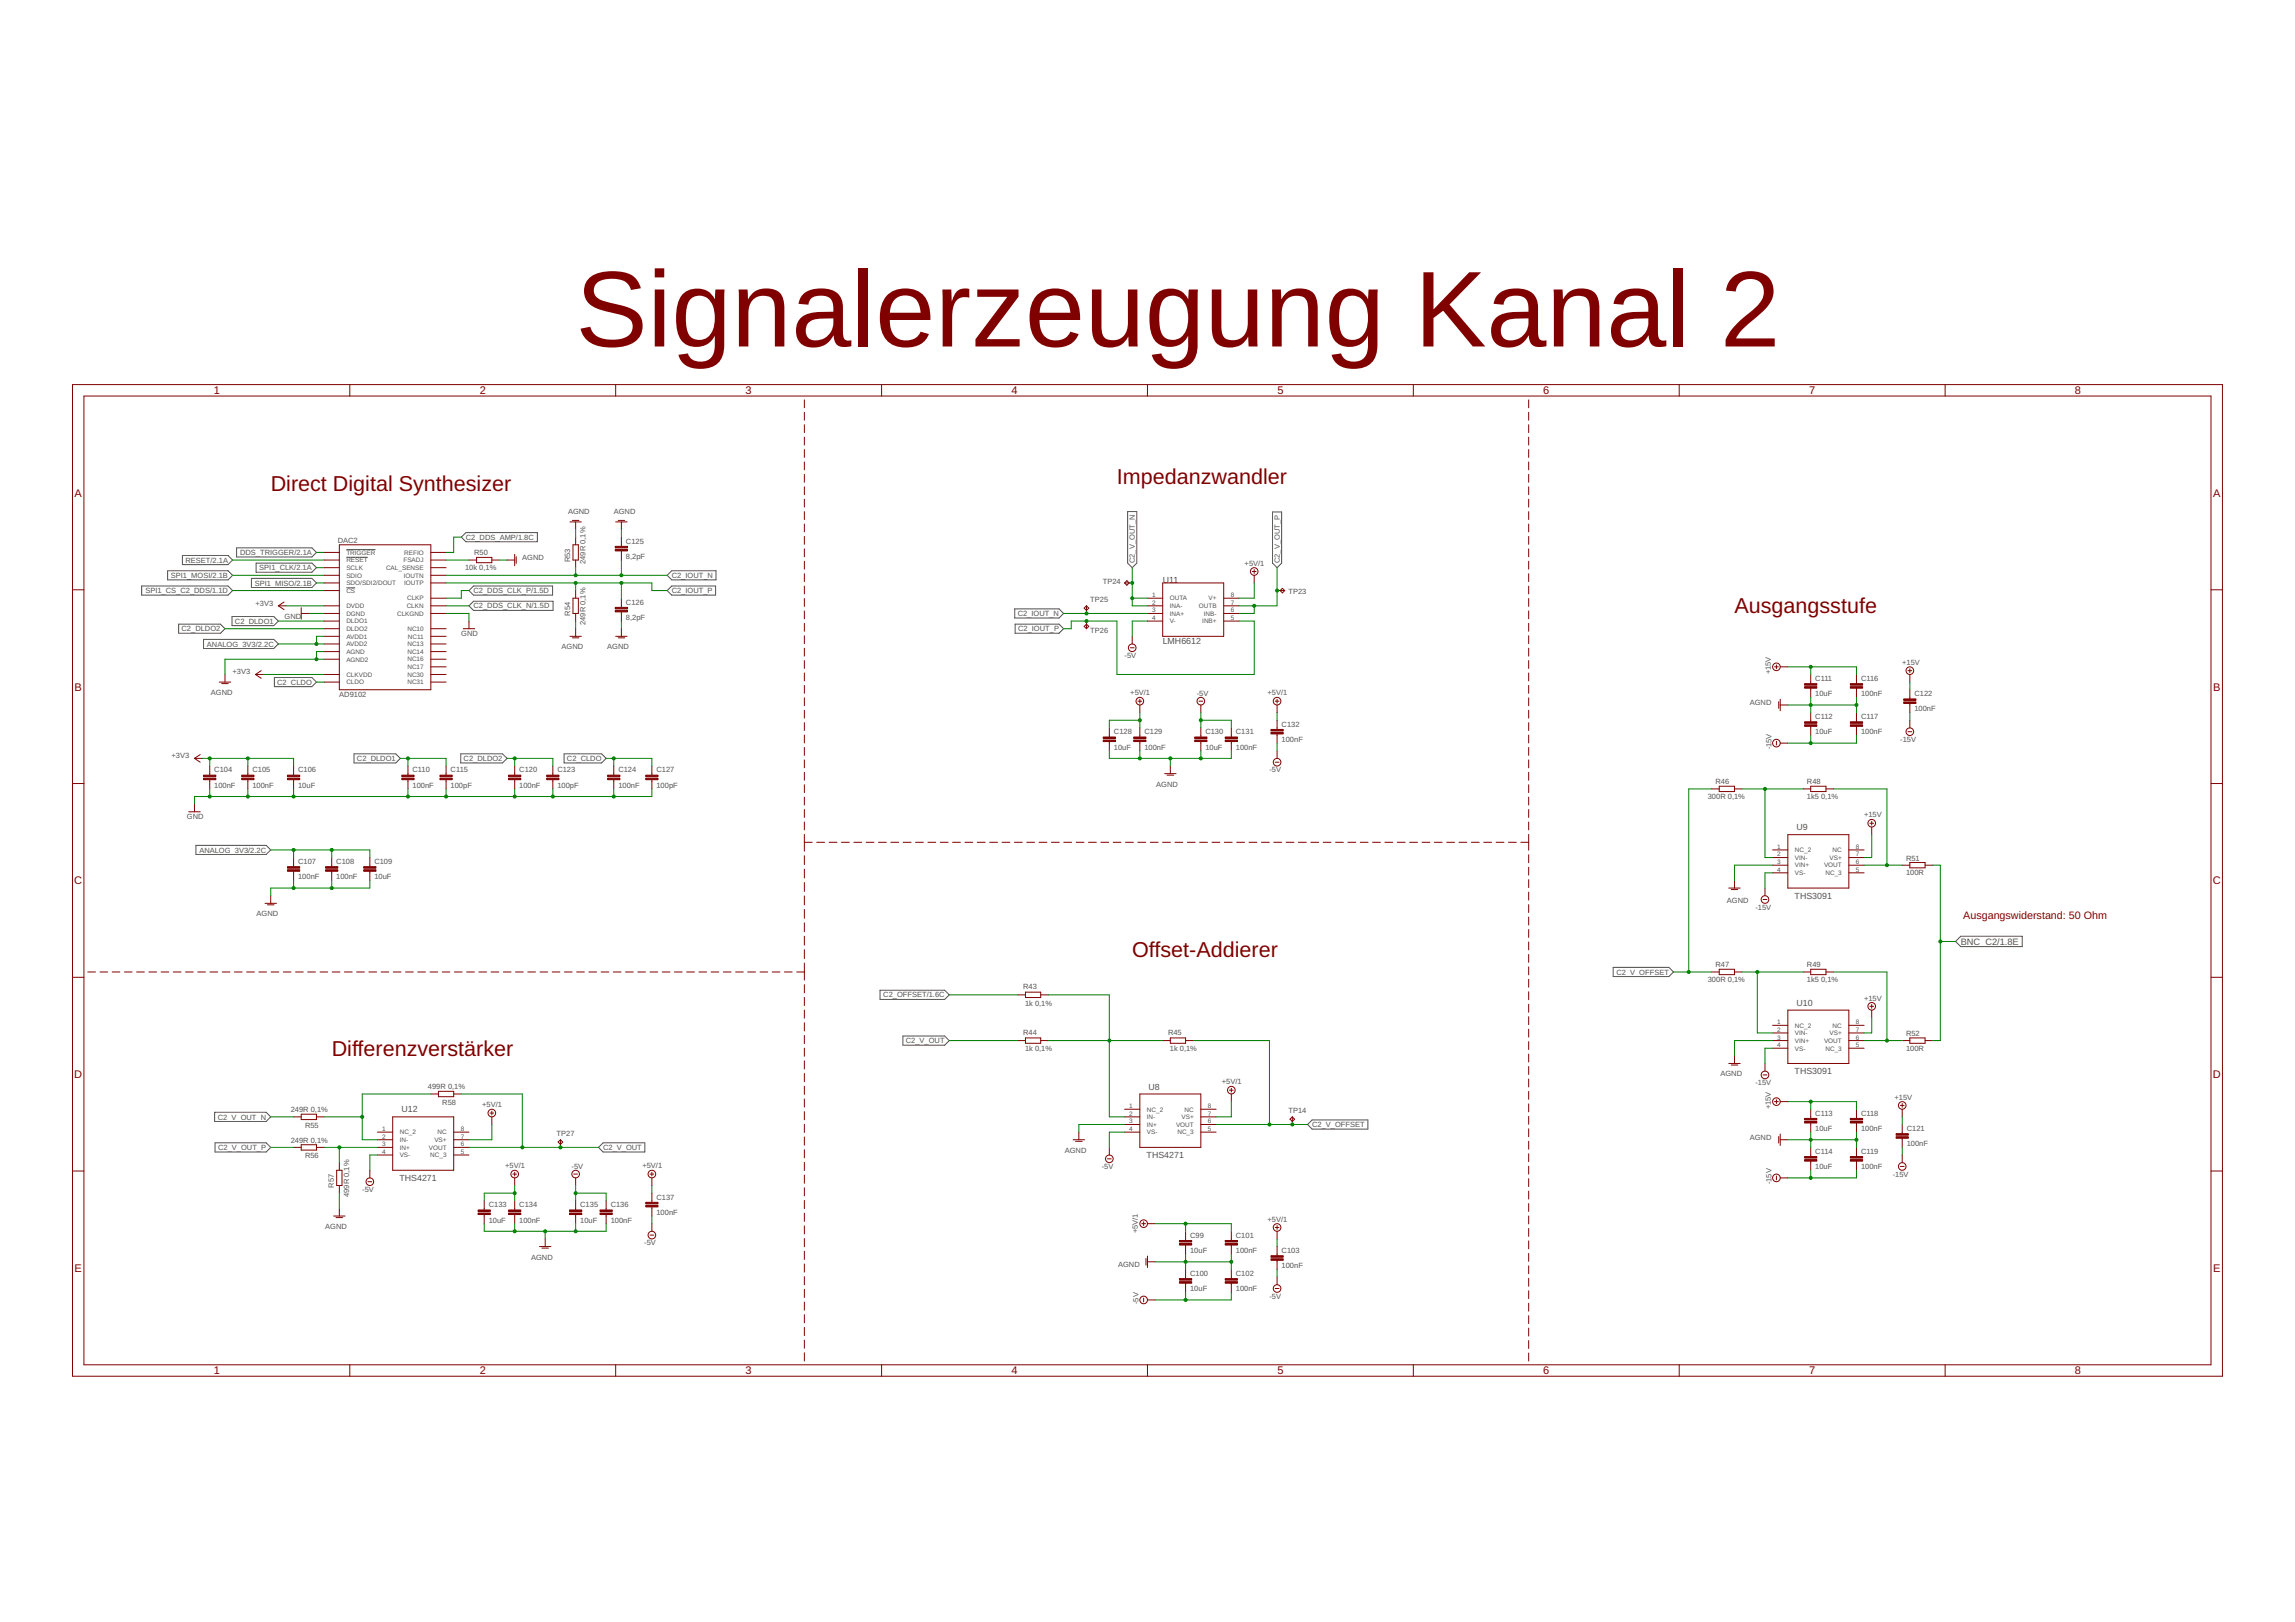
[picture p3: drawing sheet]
<svg xmlns="http://www.w3.org/2000/svg" width="841mm" height="594mm" viewBox="0 0 841 594" stroke-linecap="round" stroke-linejoin="round" font-family="sans-serif">
<defs><g id="words">
<text font-size="39.5" fill="#800000" x="211" y="126.9">Signalerzeugung Kanal 2</text>
<g font-size="7.9" fill="#800000">
<text x="99.2" y="180">Direct Digital Synthesizer</text>
<text x="409.3" y="177.2">Impedanzwandler</text>
<text x="635.6" y="224.7">Ausgangsstufe</text>
<text x="414.9" y="350.4">Offset-Addierer</text>
<text x="121.6" y="386.7">Differenzverstärker</text>
</g>
<g font-size="4" fill="#800000">
<text x="78.4" y="144.4">1</text>
<text x="175.8" y="144.4">2</text>
<text x="273.2" y="144.4">3</text>
<text x="370.7" y="144.4">4</text>
<text x="468.1" y="144.4">5</text>
<text x="565.5" y="144.4">6</text>
<text x="663" y="144.4">7</text>
<text x="760.4" y="144.4">8</text>
<text x="27.3" y="182">A</text>
<text x="811" y="182">A</text>
<text x="27.3" y="252.9">B</text>
<text x="811" y="252.9">B</text>
<text x="27.2" y="323.9">C</text>
<text x="810.9" y="323.9">C</text>
<text x="27.2" y="394.9">D</text>
<text x="810.9" y="394.9">D</text>
<text x="27.3" y="465.8">E</text>
<text x="811" y="465.8">E</text>
<text x="78.4" y="503.4">1</text>
<text x="175.8" y="503.4">2</text>
<text x="273.2" y="503.4">3</text>
<text x="370.7" y="503.4">4</text>
<text x="468.1" y="503.4">5</text>
<text x="565.5" y="503.4">6</text>
<text x="663" y="503.4">7</text>
<text x="760.4" y="503.4">8</text>
</g>
<text font-size="3.9" fill="#800000" x="719.4" y="336.4">Ausgangswiderstand: 50 Ohm</text>
<text font-size="3.4" fill="#505050" x="718.5" y="346">BNC_C2/1.8E</text>
<g font-size="3.2" fill="#505050">
<text x="426.1" y="213.5">U11</text>
<text x="426.1" y="235.9">LMH6612</text>
<text x="658.4" y="304.1">U9</text>
<text x="657.7" y="329.2">THS3091</text>
<text x="658.4" y="368.3">U10</text>
<text x="657.7" y="393.5">THS3091</text>
<text x="420.9" y="399">U8</text>
<text x="147.1" y="407.4">U12</text>
<text x="420.2" y="424.2">THS4271</text>
<text x="146.4" y="432.6">THS4271</text>
</g>
<g font-size="2.8" fill="#505050">
<text x="208.2" y="188.4">AGND</text>
<text x="224.9" y="188.4">AGND</text>
<text x="170.7" y="197.7">C2_DDS_AMP/1.8C</text>
<text x="88" y="203.3">DDS_TRIGGER/2.1A</text>
<text x="123.8" y="199">DAC2</text>
<text x="173.8" y="203.1">R50</text>
<text x="229.4" y="199.1">C125</text>
<text x="68" y="206.1">RESET/2.1A</text>
<text x="95" y="208.9">SPI1_CLK/2.1A</text>
<text x="170.4" y="208.8">10k 0,1%</text>
<text x="191.4" y="205.1">AGND</text>
<text x="209" y="206" transform="rotate(-90 209 206)">R53</text>
<text x="214.6" y="206.5" transform="rotate(-90 214.6 206.5)">249R 0,1%</text>
<text x="229.4" y="204.7">8,2pF</text>
<text x="415.9" y="206.2" transform="rotate(-90 415.9 206.2)">C2_V_OUT_N</text>
<text x="456.1" y="207.2">+5V/1</text>
<text x="469" y="206.2" transform="rotate(-90 469 206.2)">C2_V_OUT_P</text>
<text x="62.6" y="211.7">SPI1_MOSI/2.1B</text>
<text x="93.3" y="214.5">SPI1_MISO/2.1B</text>
<text x="246.2" y="211.7">C2_IOUT_N</text>
<text x="404.1" y="214.1">TP24</text>
<text x="53.3" y="217.3">SPI1_CS_C2_DDS/1.1D</text>
<text x="93.6" y="221.9">+3V3</text>
<text x="173.5" y="217.3">C2_DDS_CLK_P/1.5D</text>
<text x="229.4" y="221.5">C126</text>
<text x="246.2" y="217.3">C2_IOUT_P</text>
<text x="399.5" y="220.5">TP25</text>
<text x="472.2" y="217.7">TP23</text>
<text x="104.3" y="226.6">GND</text>
<text x="173.5" y="222.9">C2_DDS_CLK_N/1.5D</text>
<text x="209" y="225.5" transform="rotate(-90 209 225.5)">R54</text>
<text x="229.4" y="227.1">8,2pF</text>
<text x="373" y="225.7">C2_IOUT_N</text>
<text x="66.5" y="231.2">C2_DLDO2</text>
<text x="86.1" y="228.4">C2_DLDO1</text>
<text x="169" y="233.1">GND</text>
<text x="214.6" y="228.9" transform="rotate(-90 214.6 228.9)">249R 0,1%</text>
<text x="373.1" y="231.2">C2_IOUT_P</text>
<text x="399.5" y="231.7">TP26</text>
<text x="75.9" y="236.8">ANALOG_3V3/2.2C</text>
<text x="205.8" y="237.8">AGND</text>
<text x="222.6" y="237.8">AGND</text>
<text x="412.1" y="241">-5V</text>
<text x="697.1" y="243.5">+15V</text>
<text x="85.2" y="247">+3V3</text>
<text x="101.6" y="250.8">C2_CLDO</text>
<text x="648.9" y="247" transform="rotate(-90 648.9 247)">+15V</text>
<text x="665.2" y="249.4">C111</text>
<text x="682" y="249.4">C116</text>
<text x="77.3" y="254.6">AGND</text>
<text x="124.3" y="255.4">AD9102</text>
<text x="414.2" y="254.7">+5V/1</text>
<text x="438.6" y="255">-5V</text>
<text x="464.5" y="254.7">+5V/1</text>
<text x="665.2" y="255">10uF</text>
<text x="682" y="255">100nF</text>
<text x="701.6" y="255">C122</text>
<text x="641.2" y="258.2">AGND</text>
<text x="665.2" y="263.4">C112</text>
<text x="682" y="263.4">C117</text>
<text x="701.6" y="260.6">100nF</text>
<text x="408.2" y="269">C128</text>
<text x="419.4" y="269">C129</text>
<text x="441.7" y="269">C130</text>
<text x="452.9" y="269">C131</text>
<text x="469.7" y="266.2">C132</text>
<text x="665.2" y="269">10uF</text>
<text x="682" y="269">100nF</text>
<text x="408.2" y="274.6">10uF</text>
<text x="419.4" y="274.6">100nF</text>
<text x="441.7" y="274.6">10uF</text>
<text x="452.9" y="274.6">100nF</text>
<text x="469.7" y="271.8">100nF</text>
<text x="649.2" y="274.5" transform="rotate(-90 649.2 274.5)">-15V</text>
<text x="696.4" y="271.8">-15V</text>
<text x="62.9" y="277.8">+3V3</text>
<text x="130.8" y="278.7">C2_DLDO1</text>
<text x="169.9" y="278.7">C2_DLDO2</text>
<text x="207.8" y="278.7">C2_CLDO</text>
<text x="78.5" y="282.9">C104</text>
<text x="92.5" y="282.9">C105</text>
<text x="109.3" y="282.9">C106</text>
<text x="151.2" y="282.9">C110</text>
<text x="165.1" y="282.9">C115</text>
<text x="190.3" y="282.9">C120</text>
<text x="204.3" y="282.9">C123</text>
<text x="226.6" y="282.9">C124</text>
<text x="240.6" y="282.9">C127</text>
<text x="465.2" y="282.9">-5V</text>
<text x="628.6" y="287.3">R46</text>
<text x="662.2" y="287.3">R48</text>
<text x="78.5" y="288.5">100nF</text>
<text x="92.5" y="288.5">100nF</text>
<text x="109.3" y="288.5">10uF</text>
<text x="151.2" y="288.5">100nF</text>
<text x="165.1" y="288.5">100pF</text>
<text x="190.3" y="288.5">100nF</text>
<text x="204.3" y="288.5">100pF</text>
<text x="226.6" y="288.5">100nF</text>
<text x="240.6" y="288.5">100pF</text>
<text x="423.7" y="288.1">AGND</text>
<text x="625.8" y="292.6">300R 0,1%</text>
<text x="662.2" y="292.6">1k5</text>
<text x="667.4" y="292.6">0,1%</text>
<text x="683.1" y="299.4">+15V</text>
<text x="68.5" y="300.1">GND</text>
<text x="73.1" y="312.3">ANALOG_3V3/2.2C</text>
<text x="109.3" y="316.5">C107</text>
<text x="123.2" y="316.5">C108</text>
<text x="137.2" y="316.5">C109</text>
<text x="698.5" y="315.2">R51</text>
<text x="109.3" y="322">100nF</text>
<text x="123.2" y="322">100nF</text>
<text x="137.2" y="322">10uF</text>
<text x="698.5" y="320.5">100R</text>
<text x="94" y="335.6">AGND</text>
<text x="632.8" y="330.8">AGND</text>
<text x="643.3" y="333.2">-15V</text>
<text x="592.3" y="357">C2_V_OFFSET</text>
<text x="625.8" y="359.6">300R 0,1%</text>
<text x="628.6" y="354.3">R47</text>
<text x="662.2" y="359.6">1k5</text>
<text x="662.2" y="354.3">R49</text>
<text x="667.4" y="359.6">0,1%</text>
<text x="323.7" y="365.3">C2_OFFSET/1.6C</text>
<text x="374.9" y="362.4">R43</text>
<text x="375.6" y="368.3">1k 0,1%</text>
<text x="683.1" y="366.5">+15V</text>
<text x="332" y="382.1">C2_V_OUT</text>
<text x="374.9" y="379.1">R44</text>
<text x="428" y="379.1">R45</text>
<text x="698.5" y="379.5">R52</text>
<text x="375.6" y="385">1k 0,1%</text>
<text x="428.7" y="385">1k 0,1%</text>
<text x="698.5" y="384.8">100R</text>
<text x="630.5" y="394.3">AGND</text>
<text x="156.8" y="399">499R 0,1%</text>
<text x="447.7" y="397.2">+5V/1</text>
<text x="643.3" y="397.5">-15V</text>
<text x="106.5" y="407.4">249R 0,1%</text>
<text x="162.1" y="404.6">R58</text>
<text x="176.7" y="405.6">+5V/1</text>
<text x="472.2" y="407.7">TP14</text>
<text x="648.9" y="406.3" transform="rotate(-90 648.9 406.3)">+15V</text>
<text x="694.3" y="402.8">+15V</text>
<text x="79.8" y="410">C2_V_OUT_N</text>
<text x="111.8" y="413">R55</text>
<text x="480.8" y="412.8">C2_V_OFFSET</text>
<text x="665.2" y="408.7">C113</text>
<text x="682" y="408.7">C118</text>
<text x="106.5" y="418.6">249R 0,1%</text>
<text x="204" y="416.1">TP27</text>
<text x="641.2" y="417.5">AGND</text>
<text x="665.2" y="414.2">10uF</text>
<text x="682" y="414.2">100nF</text>
<text x="698.8" y="419.8">100nF</text>
<text x="698.8" y="414.2">C121</text>
<text x="79.9" y="421.2">C2_V_OUT_P</text>
<text x="111.8" y="424.2">R56</text>
<text x="221" y="421.2">C2_V_OUT</text>
<text x="390.2" y="422.2">AGND</text>
<text x="665.2" y="422.6">C114</text>
<text x="682" y="422.6">C119</text>
<text x="185.1" y="427.9">+5V/1</text>
<text x="209.5" y="428.2">-5V</text>
<text x="235.4" y="427.9">+5V/1</text>
<text x="403.7" y="428.2">-5V</text>
<text x="665.2" y="428.2">10uF</text>
<text x="682" y="428.2">100nF</text>
<text x="693.6" y="431">-15V</text>
<text x="122.4" y="435.1" transform="rotate(-90 122.4 435.1)">R57</text>
<text x="132.7" y="436.6">-5V</text>
<text x="649.2" y="433.8" transform="rotate(-90 649.2 433.8)">-15V</text>
<text x="128" y="438.4" transform="rotate(-90 128 438.4)">499R 0,1%</text>
<text x="179.1" y="442.2">C133</text>
<text x="190.3" y="442.2">C134</text>
<text x="212.6" y="442.2">C135</text>
<text x="223.8" y="442.2">C136</text>
<text x="240.6" y="439.4">C137</text>
<text x="179.1" y="447.8">10uF</text>
<text x="190.3" y="447.8">100nF</text>
<text x="212.6" y="447.8">10uF</text>
<text x="223.8" y="447.8">100nF</text>
<text x="240.6" y="445">100nF</text>
<text x="464.5" y="447.5">+5V/1</text>
<text x="119.2" y="450.1">AGND</text>
<text x="417" y="451.7" transform="rotate(-90 417 451.7)">+5V/1</text>
<text x="436.1" y="453.4">C99</text>
<text x="452.9" y="453.4">C101</text>
<text x="194.6" y="461.3">AGND</text>
<text x="236.1" y="456.1">-5V</text>
<text x="436.1" y="458.9">10uF</text>
<text x="452.9" y="458.9">100nF</text>
<text x="469.7" y="458.9">C103</text>
<text x="409.7" y="464.1">AGND</text>
<text x="436.1" y="467.3">C100</text>
<text x="452.9" y="467.3">C102</text>
<text x="469.7" y="464.5">100nF</text>
<text x="436.1" y="472.9">10uF</text>
<text x="452.9" y="472.9">100nF</text>
<text x="417.3" y="477.6" transform="rotate(-90 417.3 477.6)">-5V</text>
<text x="465.2" y="475.7">-5V</text>
</g>
<g font-size="2.3" fill="#505050">
<text x="126.9" y="203.2">TRIGGER</text>
<text x="148.1" y="203.2">REFIO</text>
<text x="126.9" y="208.8">SCLK</text>
<text x="126.9" y="206">RESET</text>
<text x="141.5" y="208.8">CAL_SENSE</text>
<text x="147.9" y="206">FSADJ</text>
<text x="126.9" y="211.6">SDIO</text>
<text x="126.9" y="214.3">SDO/SDI2/DOUT</text>
<text x="148" y="211.6">IOUTN</text>
<text x="148.1" y="214.3">IOUTP</text>
<text x="126.9" y="217.1">CS</text>
<text x="149.2" y="219.9">CLKP</text>
<text x="422.2" y="218.7">1</text>
<text x="422.2" y="221.5">2</text>
<text x="428.7" y="219.9">OUTA</text>
<text x="442.9" y="219.9">V+</text>
<text x="451" y="221.5">7</text>
<text x="451" y="218.7">8</text>
<text x="126.9" y="225.5">DGND</text>
<text x="126.9" y="222.7">DVDD</text>
<text x="145.5" y="225.5">CLKGND</text>
<text x="149" y="222.7">CLKN</text>
<text x="422.2" y="224.3">3</text>
<text x="422.2" y="227.1">4</text>
<text x="428.7" y="222.7">INA-</text>
<text x="428.7" y="225.5">INA+</text>
<text x="439.3" y="222.7">OUTB</text>
<text x="441.2" y="225.5">INB-</text>
<text x="451" y="227.1">5</text>
<text x="451" y="224.3">6</text>
<text x="126.9" y="231.1">DLDO2</text>
<text x="126.9" y="228.3">DLDO1</text>
<text x="126.9" y="233.9">AVDD1</text>
<text x="149.3" y="231.1">NC10</text>
<text x="149.5" y="233.9">NC11</text>
<text x="428.7" y="228.3">V-</text>
<text x="440.6" y="228.3">INB+</text>
<text x="126.9" y="236.7">AVDD2</text>
<text x="126.9" y="239.5">AGND</text>
<text x="149.3" y="236.7">NC13</text>
<text x="149.3" y="239.5">NC14</text>
<text x="126.9" y="242.3">AGND2</text>
<text x="149.3" y="242.3">NC16</text>
<text x="149.3" y="245.1">NC17</text>
<text x="126.9" y="250.7">CLDO</text>
<text x="126.9" y="247.9">CLKVDD</text>
<text x="149.3" y="247.9">NC30</text>
<text x="149.3" y="250.7">NC31</text>
<text x="651.3" y="310.9">1</text>
<text x="680.1" y="310.9">8</text>
<text x="651.3" y="313.7">2</text>
<text x="651.3" y="316.5">3</text>
<text x="657.7" y="312.1">NC_2</text>
<text x="657.7" y="314.9">VIN-</text>
<text x="657.7" y="317.7">VIN+</text>
<text x="668.4" y="317.7">VOUT</text>
<text x="670.4" y="314.9">VS+</text>
<text x="671.6" y="312.1">NC</text>
<text x="680.1" y="316.5">6</text>
<text x="680.1" y="313.7">7</text>
<text x="651.3" y="319.3">4</text>
<text x="657.7" y="320.5">VS-</text>
<text x="668.9" y="320.5">NC_3</text>
<text x="680.1" y="319.3">5</text>
<text x="651.3" y="375.2">1</text>
<text x="651.3" y="378">2</text>
<text x="657.7" y="376.4">NC_2</text>
<text x="671.6" y="376.4">NC</text>
<text x="680.1" y="378">7</text>
<text x="680.1" y="375.2">8</text>
<text x="651.3" y="380.7">3</text>
<text x="651.3" y="383.5">4</text>
<text x="657.7" y="379.2">VIN-</text>
<text x="657.7" y="382">VIN+</text>
<text x="668.4" y="382">VOUT</text>
<text x="670.4" y="379.2">VS+</text>
<text x="680.1" y="383.5">5</text>
<text x="680.1" y="380.7">6</text>
<text x="657.7" y="384.8">VS-</text>
<text x="668.9" y="384.8">NC_3</text>
<text x="413.8" y="405.9">1</text>
<text x="420.3" y="407.1">NC_2</text>
<text x="434.1" y="407.1">NC</text>
<text x="442.6" y="405.9">8</text>
<text x="413.8" y="408.7">2</text>
<text x="413.8" y="411.5">3</text>
<text x="420.3" y="409.9">IN-</text>
<text x="420.3" y="412.7">IN+</text>
<text x="431" y="412.7">VOUT</text>
<text x="433" y="409.9">VS+</text>
<text x="442.6" y="411.5">6</text>
<text x="442.6" y="408.7">7</text>
<text x="140" y="414.3">1</text>
<text x="140" y="417.1">2</text>
<text x="140" y="419.9">3</text>
<text x="146.5" y="415.5">NC_2</text>
<text x="146.5" y="418.3">IN-</text>
<text x="159.2" y="418.3">VS+</text>
<text x="160.3" y="415.5">NC</text>
<text x="168.8" y="419.9">6</text>
<text x="168.8" y="417.1">7</text>
<text x="168.8" y="414.3">8</text>
<text x="413.8" y="414.3">4</text>
<text x="420.3" y="415.5">VS-</text>
<text x="431.5" y="415.5">NC_3</text>
<text x="442.6" y="414.3">5</text>
<text x="140" y="422.7">4</text>
<text x="146.5" y="421.1">IN+</text>
<text x="146.5" y="423.9">VS-</text>
<text x="157.2" y="421.1">VOUT</text>
<text x="157.7" y="423.9">NC_3</text>
<text x="168.8" y="422.7">5</text>
</g>
</g></defs>
<g fill="none" stroke="#505050" stroke-width=".37">
<path d="M169.1 196.7l1.6-1.6h26.2v3.3h-26.2zM413.2 187.4h3.4v18.8l-1.7 1.7-1.7-1.7zM466.3 187.5h3.4v18.7l-1.7 1.7-1.7-1.7zM51.9 214.6h31.7l1.6 1.7-1.6 1.7h-31.7zM61.4 209h22.2l1.6 1.7-1.6 1.7h-22.2zM66.8 203.5h16.8l1.6 1.6-1.6 1.7h-16.8zM86.7 200.7h27.6l1.7 1.6-1.7 1.7h-27.6zM92.1 211.8h22.2l1.7 1.7-1.7 1.7h-22.2zM93.9 206.2h20.4l1.7 1.7-1.7 1.7h-20.4zM126.9 215.3h3.3M126.9 204.1h7.8M126.9 201.3h10.7"/>
<path d="M171.9 216.3l1.6-1.7h29v3.4h-29zM244.5 216.3l1.7-1.7h16v3.4h-16zM244.5 210.7l1.7-1.7h16.2v3.4h-16.2zM65.5 228.6h15.3l1.6 1.7-1.6 1.6h-15.3zM74.6 234.2h25.7l1.7 1.7-1.7 1.6h-25.7zM85 225.8h15.3l1.7 1.7-1.7 1.7h-15.3zM171.9 221.9l1.6-1.7h29.2v3.4h-29.2zM371.9 223h16.2l1.7 1.7-1.7 1.7h-16.2zM372 228.6h16.1l1.7 1.7-1.7 1.6h-16.1zM100.5 248.2h13.8l1.7 1.6-1.7 1.7h-13.8zM129.7 276.1h15.3l1.7 1.7-1.7 1.6h-15.3zM168.8 276.1h15.3l1.7 1.7-1.7 1.6h-15.3z"/>
<path d="M206.7 276.1h13.8l1.6 1.7-1.6 1.6h-13.8zM71.8 309.6h25.7l1.7 1.7-1.7 1.7h-25.7zM591.2 354.3h20.4l1.7 1.7-1.7 1.7h-20.4zM716.6 344.8l1.9-1.9h22.6v3.8h-22.6zM322.5 362.7h23.7l1.7 1.7-1.7 1.7h-23.7zM330.9 379.5h15.3l1.7 1.6-1.7 1.7h-15.3zM78.7 407.4h18.8l1.7 1.7-1.7 1.7h-18.8zM78.8 418.6h18.7l1.7 1.6-1.7 1.7h-18.7zM479.2 411.9l1.6-1.7h20.5v3.4h-20.5zM219.3 420.2l1.7-1.6h15.3v3.3h-15.3z"/>
</g>
<g fill="none" stroke="#800000" stroke-width=".37">
<path d="M26.6 140.9h787.8v363.2h-787.8zM30.8 145.1h779.4v354.8h-779.4zM128.2 140.9v4.2M225.6 140.9v4.2M294.8 146.5v2.9M294.8 151v2.9M294.8 155.6v2.9M323.1 140.9v4.2M420.5 140.9v4.2M517.9 140.9v4.2M560.2 146.5v2.9M560.2 151v2.9"/>
<path d="M560.2 155.6v2.9M615.4 140.9v4.2M712.8 140.9v4.2M294.8 160.1v2.9M294.8 164.7v2.8M294.8 169.2v2.9M294.8 173.7v2.9M294.8 178.3v2.9M560.2 160.1v2.9M560.2 164.7v2.8M560.2 169.2v2.9M560.2 173.7v2.9"/>
<path d="M560.2 178.3v2.9M124.4 199.5h33.5v53.1h-33.5zM208.9 191.2h4.1M209.8 190.6h2.4M210 199.5h1.9v5.6h-1.9zM210.9 191.2v2.8M210.9 196.7v2.8M225.6 191.2h4.2M226.5 190.6h2.4M227.7 191.2v2.8M227.7 196.7v3.4M294.8 182.8v2.9"/>
<path d="M294.8 187.4v2.9M294.8 191.9v2.9M294.8 196.5v2.9M560.2 182.8v2.9M560.2 187.4v2.9M560.2 191.9v2.9M560.2 196.5v2.9M26.6 216h4.2M118.8 213.5h5.6M118.8 207.9h5.6M118.8 210.7h5.6M118.8 216.3h5.6"/>
<path d="M118.8 205.1h5.6M118.8 202.3h5.6M157.9 219.1h5.6M157.9 213.5h5.6M157.9 207.9h5.6M157.9 210.7h5.6M157.9 205.1h5.6M157.9 202.3h5.6M171.9 205.1h2.7M174.6 204.2h5.6v1.9h-5.6zM180.2 205.1h2.8M185.8 205.1h2.8"/>
<path d="M188.6 203v4.2M189.2 203.9v2.4M210 219.1h1.9v5.6h-1.9zM210.9 205.1v2.8M210.9 216.3v2.8M227.7 201.8v3.3M227.7 219.1v3.3M294.8 201v2.9M294.8 205.6v2.9M294.8 210.1v2.9M294.8 214.7v2.9M294.8 219.2v2.9"/>
<path d="M412.1 213.5h2.8M412.1 213.5l.9-.8 .8 .8-.8 .9zM420.5 219.1h5.6M426.1 213.5h22.3v19.6h-22.3zM448.4 219.1h5.6M458.9 209.3h1.4M459.6 208.6v1.4M459.6 210.7v2.8M468 216.3h2.8M469.1 216.3l.8-.8 .9 .8-.9 .8zM560.2 201v2.9M560.2 205.6v2.9"/>
<path d="M560.2 210.1v2.9M560.2 214.7v2.9M560.2 219.2v2.9M810.2 216h4.2M102 221.9h2.8M102 221.9l2.1 1.4M104.1 220.5l-2.1 1.4M110.4 224.7h2.8M110.4 222.6v4.2M118.8 221.9h5.6M118.8 224.7h5.6M118.8 227.5h5.6"/>
<path d="M118.8 233.1h5.6M118.8 230.3h5.6M118.8 235.9h5.6M118.8 238.7h5.6M157.9 221.9h5.6M157.9 224.7h5.6M157.9 233.1h5.6M157.9 230.3h5.6M157.9 235.9h5.6M157.9 238.7h5.6M169.8 230.3h4.1M171.9 227.5v2.8"/>
<path d="M208.9 233.1h4.1M209.8 233.6h2.4M210.9 224.7v2.8M210.9 230.3v2.8M225.6 233.1h4.2M226.5 233.6h2.4M227.7 224.1v3.4M227.7 230.3v2.8M294.8 223.8v2.9M294.8 228.3v2.9M294.8 232.9v2.9M294.8 237.4v2.9"/>
<path d="M397.3 222.7l.8-.8 .9 .8-.9 .9zM397.3 229.4l.8-.8 .9 .8-.9 .9zM398.1 221.9v2.8M398.1 227.5v2.8M414.2 237.3h1.4M414.9 233.1v2.8M420.5 221.9h5.6M420.5 224.7h5.6M420.5 227.5h5.6M448.4 221.9h5.6M448.4 224.7h5.6M448.4 227.5h5.6"/>
<path d="M560.2 223.8v2.9M560.2 228.3v2.9M560.2 232.9v2.9M560.2 237.4v2.9M80.3 249.8h4.2M81.2 250.4h2.5M82.4 247v2.8M93.6 247h2.8M93.6 247l2.1 1.4M95.7 245.6l-2.1 1.4M118.8 241.4h5.6M118.8 249.8h5.6"/>
<path d="M118.8 247h5.6M157.9 241.4h5.6M157.9 244.2h5.6M157.9 249.8h5.6M157.9 247h5.6M294.8 241.9v2.9M294.8 246.5v2.9M294.8 251v2.9M294.8 255.6v2.9M417 256.8h1.4M417.7 256.1v1.4M417.7 258.2v2.8"/>
<path d="M439.4 256.8h1.4M440.1 258.2v2.8M467.3 256.8h1.4M468 256.1v1.4M468 258.2v2.8M560.2 241.9v2.9M560.2 246.5v2.9M560.2 251v2.9M560.2 255.6v2.9M650.3 244.2h1.4M651 243.5v1.4M651.8 257v2.4"/>
<path d="M652.4 244.2h2.8M652.4 256.1v4.2M652.4 258.2h2.8M663.6 247v3.4M663.6 252.1v3.3M680.3 247v3.4M680.3 252.1v3.3M699.2 245.6h1.4M699.9 244.9v1.4M699.9 247v2.8M699.9 252.6v3.4M699.9 257.7v3.3"/>
<path d="M71.3 277.8l2.1 1.4M71.3 277.8h2.8M73.4 276.4l-2.1 1.4M294.8 260.1v2.9M294.8 264.7v2.9M294.8 269.2v2.9M294.8 273.8v2.9M294.8 278.3v2.9M406.5 266.6v3.3M406.5 271.6v3.4M417.7 266.6v3.3M417.7 271.6v3.4"/>
<path d="M440.1 266.6v3.3M440.1 271.6v3.4M451.2 266.6v3.3M451.2 271.6v3.4M467.3 279.2h1.4M468 263.8v3.3M468 268.8v3.4M468 275v2.8M560.2 260.1v2.9M560.2 264.7v2.9M560.2 269.2v2.9M560.2 273.8v2.9"/>
<path d="M560.2 278.3v2.9M651 271.5v1.4M652.4 272.2h2.8M663.6 261v3.4M663.6 266v3.4M680.3 261v3.4M680.3 266v3.4M699.2 268h1.4M699.9 263.8v2.8M26.6 287h4.2M69.2 297.3h4.2M71.3 294.5v2.8"/>
<path d="M76.9 280.6v3.3M76.9 285.6v3.3M90.8 280.6v3.3M90.8 285.6v3.3M107.6 280.6v3.3M107.6 285.6v3.3M149.5 280.6v3.3M149.5 285.6v3.3M163.5 280.6v3.3M163.5 285.6v3.3M188.6 280.6v3.3M188.6 285.6v3.3"/>
<path d="M202.6 280.6v3.3M202.6 285.6v3.3M224.9 280.6v3.3M224.9 285.6v3.3M238.9 280.6v3.3M238.9 285.6v3.3M294.8 282.9v2.9M294.8 287.4v2.9M294.8 292v2.9M294.8 296.5v2.9M426.8 283.4h4.2M427.7 283.9h2.4"/>
<path d="M428.9 280.6v2.8M560.2 282.9v2.9M560.2 287.4v2.9M560.2 292v2.9M560.2 296.5v2.9M627.2 288.9h2.8M630 288h5.6v1.9h-5.6zM635.6 288.9h2.8M660.8 288.9h2.8M663.6 288h5.5v1.9h-5.5zM669.1 288.9h2.8M810.2 287h4.2"/>
<path d="M107.6 314.1v3.3M107.6 319.1v3.4M121.6 314.1v3.3M121.6 319.1v3.4M135.5 314.1v3.3M135.5 319.1v3.4M294.8 301.1v2.9M294.8 305.6v6.2M294.8 313.4v3.3M294.8 318.3v3.3M294.8 308.5h2.8M299.3 308.5h2.9"/>
<path d="M303.8 308.5h2.9M308.4 308.5h2.8M312.9 308.5h2.9M317.4 308.5h2.9M321.9 308.5h2.9M326.5 308.5h2.8M331 308.5h2.9M335.5 308.5h2.9M340 308.5h2.9M344.6 308.5h2.9M349.1 308.5h2.9M353.6 308.5h2.9"/>
<path d="M358.1 308.5h2.9M362.7 308.5h2.8M367.2 308.5h2.9M371.7 308.5h2.9M376.3 308.5h2.8M380.8 308.5h2.8M385.3 308.5h2.9M389.8 308.5h2.9M394.4 308.5h2.8M398.9 308.5h2.9M403.4 308.5h2.9M407.9 308.5h2.9"/>
<path d="M412.5 308.5h2.8M417 308.5h2.9M421.5 308.5h2.9M426 308.5h2.9M430.6 308.5h2.9M435.1 308.5h2.9M439.6 308.5h2.9M444.1 308.5h2.9M448.7 308.5h2.8M453.2 308.5h2.9M457.7 308.5h2.9M462.3 308.5h2.8"/>
<path d="M466.8 308.5h2.9M471.3 308.5h2.9M475.8 308.5h2.9M480.4 308.5h2.8M484.9 308.5h2.9M489.4 308.5h2.9M493.9 308.5h2.9M498.5 308.5h2.8M503 308.5h2.9M507.5 308.5h2.9M512 308.5h2.9M516.6 308.5h2.9"/>
<path d="M521.1 308.5h2.9M525.6 308.5h2.9M530.2 308.5h2.8M534.7 308.5h2.8M539.2 308.5h2.9M543.7 308.5h2.9M548.3 308.5h2.8M552.8 308.5h2.9M557.3 308.5h2.9M560.2 301.1v2.9M560.2 305.6v5.8M560.2 313.1v2.9"/>
<path d="M560.2 317.6v2.9M649.6 311.3h5.6M649.6 314.1h5.6M649.6 316.9h5.6M649.6 319.7h5.6M655.2 305.7h22.3v19.6h-22.3zM677.5 311.3h5.6M677.5 314.1h5.6M677.5 316.9h5.6M677.5 319.7h5.6M685.2 301.5h1.4M685.9 300.8v1.4"/>
<path d="M685.9 302.9v2.8M697.1 316.9h2.8M699.9 315.9h5.6v2h-5.6zM705.5 316.9h2.8M97.1 330.9h4.2M98 331.4h2.4M99.2 328.1v2.8M294.8 323.2v3.3M294.8 328.1v3.3M294.8 333.1v3.2M294.8 338v3.2M560.2 322.2v2.9"/>
<path d="M560.2 326.7v3M560.2 331.3v2.9M560.2 335.9v2.9M633.5 325.3h4.2M634.4 325.8h2.4M635.6 322.5v2.8M646.1 329.5h1.4M646.8 325.3v2.8M26.6 357.9h4.2M32.2 356h2.8M36.6 356h2.9M41.1 356h2.8"/>
<path d="M45.6 356h2.8M50.1 356h2.8M54.5 356h2.9M59 356h2.8M63.5 356h2.8M68 356h2.8M72.5 356h2.8M76.9 356h2.9M81.4 356h2.8M85.9 356h2.8M90.4 356h2.8M94.9 356h2.8"/>
<path d="M99.3 356h2.9M103.8 356h2.8M108.3 356h2.8M112.8 356h2.8M117.3 356h2.8M121.7 356h2.9M126.2 356h2.9M130.7 356h2.8M135.2 356h2.8M139.7 356h2.8M144.1 356h2.9M148.6 356h2.8"/>
<path d="M153.1 356h2.8M157.6 356h2.8M162.1 356h2.8M166.5 356h2.9M171 356h2.8M175.5 356h2.8M180 356h2.8M184.4 356h2.9M188.9 356h2.8M193.4 356h2.8M197.9 356h2.8M202.4 356h2.8"/>
<path d="M206.8 356h2.9M211.3 356h2.8M215.8 356h2.8M220.3 356h2.8M224.7 356h2.9M229.2 356h2.9M233.7 356h2.8M238.2 356h2.8M242.7 356h2.8M247.1 356h2.9M251.6 356h2.9M256.1 356h2.8"/>
<path d="M260.6 356h2.8M265.1 356h2.8M269.6 356h2.8M274 356h2.9M278.5 356h2.8M283 356h2.8M287.5 356h2.8M292 356h2.8M294.8 342.9v3.3M294.8 347.8v3.3M294.8 352.7v6.3M560.2 340.4v2.9"/>
<path d="M560.2 345v2.9M560.2 349.6v2.9M560.2 354.1v2.9M560.2 358.7v2.9M627.2 356h2.8M630 355h5.6v2h-5.6zM635.6 356h2.8M660.8 356h2.8M663.6 355h5.5v2h-5.5zM669.1 356h2.8M810.2 357.9h4.2M294.8 360.6v3"/>
<path d="M294.8 365.3v3M294.8 370v2.9M294.8 374.6v3M294.8 379.2v3M373 364.4h2.8M375.8 363.4h5.6v2h-5.6zM381.4 364.4h2.8M560.2 363.2v3M560.2 367.8v2.9M560.2 372.4v2.9M560.2 376.9v3M649.6 375.5h5.6"/>
<path d="M649.6 378.3h5.6M655.2 370h22.3v19.5h-22.3zM677.5 375.5h5.6M677.5 378.3h5.6M685.2 368.6h1.4M685.9 367.9v1.4M685.9 370v2.8M160.7 399.7h5.6v2h-5.6zM294.8 383.9v3M294.8 388.5v3M294.8 393.2v3M294.8 397.8v3"/>
<path d="M373 381.1h2.8M375.8 380.2h5.6v1.9h-5.6zM381.4 381.1h2.8M426.1 381.1h2.8M428.9 380.2h5.6v1.9h-5.6zM434.5 381.1h2.8M450.5 399.3h1.4M451.2 398.6v1.4M560.2 381.5v2.9M560.2 386.1v2.9M560.2 390.6v2.9M560.2 395.2v2.9"/>
<path d="M560.2 399.8v2.9M633.5 389.5h4.2M634.4 390.1h2.4M635.6 386.7v2.8M646.1 393.7h1.4M646.8 389.5v2.8M649.6 381.1h5.6M649.6 383.9h5.6M677.5 381.1h5.6M677.5 383.9h5.6M697.1 381.1h2.8M699.9 380.2h5.6v1.9h-5.6z"/>
<path d="M705.5 381.1h2.8M107.6 409.1h2.8M110.4 408.1h5.6v2h-5.6zM110.4 419.3h5.6v1.9h-5.6zM116 409.1h2.8M138.3 414.7h5.6M138.3 417.4h5.6M143.9 409.1h22.4v19.5h-22.4zM157.9 400.7h2.8M166.3 414.7h5.6M166.3 417.4h5.6M166.3 400.7h2.8"/>
<path d="M179.5 407.7h1.4M180.2 407v1.4M180.2 409.1v2.8M204.5 418.3l.9-.9 .8 .9-.8 .8zM205.4 417.4v2.8M294.8 402.5v3M294.8 407.1v3M294.8 411.8v3M294.8 416.4v3M393.3 417.4h4.1M394.1 418h2.5M395.4 414.7v2.7"/>
<path d="M412.1 414.7h5.6M412.1 409.1h5.6M412.1 406.3h5.6M412.1 411.9h5.6M417.7 400.7h22.4v19.5h-22.4zM440.1 414.7h5.5M440.1 409.1h5.5M440.1 406.3h5.5M440.1 411.9h5.5M451.2 400.7v2.8M472.7 409.9l.9-.8 .8 .8-.8 .9zM473.6 409.1v2.8"/>
<path d="M560.2 404.3v2.9M560.2 408.9v2.9M560.2 413.4v2.9M560.2 418v2.9M650.3 403.5h1.4M651 402.8v1.4M651.8 416.3v2.4M652.4 417.4h2.8M652.4 415.4v4.1M652.4 403.5h2.8M663.6 406.3v3.3M663.6 411.3v3.4"/>
<path d="M680.3 406.3v3.3M680.3 411.3v3.4M696.4 404.9h1.4M697.1 404.2v1.4M697.1 406.3v2.8M697.1 411.9v3.3M697.1 416.9v3.3M26.6 428.9h4.2M107.6 420.2h2.8M116 420.2h2.8M123.4 428.6h1.9v5.6h-1.9zM124.4 425.8v2.8"/>
<path d="M124.4 434.2v2.8M134.8 432.8h1.4M135.5 428.6v2.8M138.3 420.2h5.6M138.3 423h5.6M166.3 420.2h5.6M166.3 423h5.6M177.4 439.8v3.4M187.9 430h1.4M188.6 429.3v1.4M188.6 431.4v2.8M188.6 439.8v3.4"/>
<path d="M210.2 430h1.4M210.9 431.4v2.8M210.9 439.8v3.4M222.1 439.8v3.4M238.2 430h1.4M238.9 429.3v1.4M238.9 431.4v2.8M238.9 437v3.4M294.8 421.1v3M294.8 425.7v3M294.8 430.4v3M294.8 435v3"/>
<path d="M294.8 439.7v3M405.8 424.4h1.4M406.5 420.2v2.8M560.2 422.6v2.9M560.2 427.1v2.9M560.2 431.7v2.9M560.2 436.2v3M651 430.7v1.4M652.4 431.4h2.8M663.6 420.2v3.4M663.6 425.3v3.3M680.3 420.2v3.4"/>
<path d="M680.3 425.3v3.3M696.4 427.2h1.4M697.1 423v2.8M810.2 428.9h4.2M122.3 445.4h4.1M123.1 446h2.4M124.4 442.6v2.8M177.4 444.8v3.4M188.6 444.8v3.4M197.7 456.6h4.2M198.6 457.1h2.4M199.8 453.8v2.8"/>
<path d="M210.9 444.8v3.4M222.1 444.8v3.4M238.2 452.4h1.4M238.9 442v3.4M238.9 448.2v2.8M294.8 444.3v3M294.8 449v3M294.8 453.6v3M294.8 458.3v3M418.4 448.2h1.4M419.1 447.5v1.4M420.5 448.2h2.8"/>
<path d="M434.5 451v3.3M434.5 456v3.4M451.2 451v3.3M451.2 456v3.4M467.3 449.6h1.4M468 448.9v1.4M468 451v2.8M468 456.6v3.3M560.2 440.8v2.9M560.2 445.4v2.9M560.2 449.9v2.9M560.2 454.5v2.9"/>
<path d="M560.2 459.1v2.9M294.8 462.9v3M294.8 467.6v3M294.8 472.2v3M294.8 476.9v3M419.1 475.4v1.4M419.9 460.9v2.5M420.5 460.1v4.1M420.5 462.2h2.8M420.5 476.1h2.8M434.5 464.9v3.4M434.5 470v3.3"/>
<path d="M451.2 464.9v3.4M451.2 470v3.3M467.3 471.9h1.4M468 461.6v3.3M468 467.7v2.8M560.2 463.6v2.9M560.2 468.2v2.9M560.2 472.8v2.9M560.2 477.3v2.9M128.2 499.9v4.2M225.6 499.9v4.2M294.8 481.5v3"/>
<path d="M294.8 486.2v3M294.8 490.8v3M294.8 495.5v3M323.1 499.9v4.2M420.5 499.9v4.2M517.9 499.9v4.2M560.2 481.9v2.9M560.2 486.4v3M560.2 491v2.9M560.2 495.6v2.9M615.4 499.9v4.2M712.8 499.9v4.2"/>
<circle cx="459.6" cy="209.3" r="1.4"/>
<circle cx="414.9" cy="237.3" r="1.4"/>
<circle cx="417.7" cy="256.8" r="1.4"/>
<circle cx="440.1" cy="256.8" r="1.4"/>
<circle cx="468" cy="256.8" r="1.4"/>
<circle cx="651" cy="244.2" r="1.4"/>
<circle cx="699.9" cy="245.6" r="1.4"/>
<circle cx="468" cy="279.2" r="1.4"/>
<circle cx="651" cy="272.2" r="1.4"/>
<circle cx="699.9" cy="268" r="1.4"/>
<circle cx="685.9" cy="301.5" r="1.4"/>
<circle cx="646.8" cy="329.5" r="1.4"/>
<circle cx="685.9" cy="368.6" r="1.4"/>
<circle cx="451.2" cy="399.3" r="1.4"/>
<circle cx="646.8" cy="393.7" r="1.4"/>
<circle cx="180.2" cy="407.7" r="1.4"/>
<circle cx="651" cy="403.5" r="1.4"/>
<circle cx="697.1" cy="404.9" r="1.4"/>
<circle cx="135.5" cy="432.8" r="1.4"/>
<circle cx="188.6" cy="430" r="1.4"/>
<circle cx="210.9" cy="430" r="1.4"/>
<circle cx="238.9" cy="430" r="1.4"/>
<circle cx="406.5" cy="424.4" r="1.4"/>
<circle cx="651" cy="431.4" r="1.4"/>
<circle cx="697.1" cy="427.2" r="1.4"/>
<circle cx="238.9" cy="452.4" r="1.4"/>
<circle cx="419.1" cy="448.2" r="1.4"/>
<circle cx="468" cy="449.6" r="1.4"/>
<circle cx="419.1" cy="476.1" r="1.4"/>
<circle cx="468" cy="471.9" r="1.4"/>
</g>
<g fill="#800000" stroke="#800000" stroke-width=".37">
<path d="M74.6 285h4.5v.6h-4.5z"/>
<path d="M74.6 283.9h4.5v.6h-4.5z"/>
<path d="M147.3 285h4.4v.6h-4.4z"/>
<path d="M147.3 283.9h4.4v.6h-4.4z"/>
<path d="M186.4 285h4.5v.6h-4.5z"/>
<path d="M186.4 283.9h4.5v.6h-4.5z"/>
<path d="M88.6 285h4.5v.6h-4.5z"/>
<path d="M88.6 283.9h4.5v.6h-4.5z"/>
<path d="M161.2 285h4.5v.6h-4.5z"/>
<path d="M161.2 283.9h4.5v.6h-4.5z"/>
<path d="M200.3 285h4.5v.6h-4.5z"/>
<path d="M200.3 283.9h4.5v.6h-4.5z"/>
<path d="M222.7 285h4.5v.6h-4.5z"/>
<path d="M222.7 283.9h4.5v.6h-4.5z"/>
<path d="M105.3 318.6h4.5v.5h-4.5z"/>
<path d="M105.3 317.4h4.5v.6h-4.5z"/>
<path d="M119.3 318.6h4.5v.5h-4.5z"/>
<path d="M119.3 317.4h4.5v.6h-4.5z"/>
<path d="M236.6 285h4.5v.6h-4.5z"/>
<path d="M236.6 283.9h4.5v.6h-4.5z"/>
<path d="M133.3 318.6h4.5v.5h-4.5z"/>
<path d="M133.3 317.4h4.5v.6h-4.5z"/>
<path d="M404.3 271.1h4.5v.5h-4.5z"/>
<path d="M404.3 269.9h4.5v.6h-4.5z"/>
<path d="M415.5 271.1h4.4v.5h-4.4z"/>
<path d="M415.5 269.9h4.4v.6h-4.4z"/>
<path d="M437.8 271.1h4.5v.5h-4.5z"/>
<path d="M437.8 269.9h4.5v.6h-4.5z"/>
<path d="M449 271.1h4.5v.5h-4.5z"/>
<path d="M449 269.9h4.5v.6h-4.5z"/>
<path d="M465.8 268.3h4.4v.5h-4.4z"/>
<path d="M465.8 267.2h4.4v.5h-4.4z"/>
<path d="M175.2 444.3h4.5v.5h-4.5z"/>
<path d="M175.2 443.2h4.5v.5h-4.5z"/>
<path d="M186.4 444.3h4.5v.5h-4.5z"/>
<path d="M186.4 443.2h4.5v.5h-4.5z"/>
<path d="M208.7 444.3h4.5v.5h-4.5z"/>
<path d="M208.7 443.2h4.5v.5h-4.5z"/>
<path d="M219.9 444.3h4.5v.5h-4.5z"/>
<path d="M219.9 443.2h4.5v.5h-4.5z"/>
<path d="M105.3 285h4.5v.6h-4.5z"/>
<path d="M105.3 283.9h4.5v.6h-4.5z"/>
<path d="M661.3 251.5h4.5v.6h-4.5z"/>
<path d="M661.3 250.4h4.5v.6h-4.5z"/>
<path d="M678.1 251.5h4.5v.6h-4.5z"/>
<path d="M678.1 250.4h4.5v.6h-4.5z"/>
<path d="M661.3 265.5h4.5v.5h-4.5z"/>
<path d="M661.3 264.4h4.5v.5h-4.5z"/>
<path d="M678.1 265.5h4.5v.5h-4.5z"/>
<path d="M678.1 264.4h4.5v.5h-4.5z"/>
<path d="M661.3 410.8h4.5v.5h-4.5z"/>
<path d="M661.3 409.6h4.5v.6h-4.5z"/>
<path d="M678.1 410.8h4.5v.5h-4.5z"/>
<path d="M678.1 409.6h4.5v.6h-4.5z"/>
<path d="M661.3 424.7h4.5v.6h-4.5z"/>
<path d="M661.3 423.6h4.5v.6h-4.5z"/>
<path d="M678.1 424.7h4.5v.6h-4.5z"/>
<path d="M678.1 423.6h4.5v.6h-4.5z"/>
<path d="M432.2 455.5h4.5v.5h-4.5z"/>
<path d="M432.2 454.3h4.5v.6h-4.5z"/>
<path d="M449 455.5h4.5v.5h-4.5z"/>
<path d="M449 454.3h4.5v.6h-4.5z"/>
<path d="M432.2 469.4h4.5v.6h-4.5z"/>
<path d="M432.2 468.3h4.5v.6h-4.5z"/>
<path d="M449 469.4h4.5v.6h-4.5z"/>
<path d="M449 468.3h4.5v.6h-4.5z"/>
<path d="M236.6 441.5h4.5v.5h-4.5z"/>
<path d="M236.6 440.4h4.5v.5h-4.5z"/>
<path d="M694.8 416.3h4.5v.6h-4.5z"/>
<path d="M694.8 415.2h4.5v.6h-4.5z"/>
<path d="M697.6 257.1h4.5v.5h-4.5z"/>
<path d="M697.6 256h4.5v.5h-4.5z"/>
<path d="M465.8 461.1h4.4v.5h-4.4z"/>
<path d="M465.8 459.9h4.4v.6h-4.4z"/>
<path d="M225.5 223.6h4.5v.5h-4.5z"/>
<path d="M225.5 222.5h4.5v.5h-4.5z"/>
<path d="M225.5 201.2h4.5v.6h-4.5z"/>
<path d="M225.5 200.1h4.5v.6h-4.5z"/>
</g>
<g fill="none" stroke="#008000" stroke-width=".37">
<path d="M169.1 196.7h-2.8v5.6h-2.8M210.9 194v2.7M227.7 194v2.7M85.2 205.1h33.6M85.2 216.3h33.6M85.2 210.7h33.6M116 202.3h2.8M116 207.9h2.8M116 213.5h2.8M163.5 213.5h75.4v2.8h5.6M163.5 205.1h8.4M163.5 210.7h81"/>
<path d="M171.9 216.3h-2.8v2.8h-5.6M183 205.1h2.8M210.9 207.9v2.8M210.9 213.5v2.8M227.7 205.1v5.6M227.7 213.5v5.6M414.9 207.9v14h5.6M414.9 219.1h5.6M459.6 213.5v5.6h-5.6M468 207.9v14h-14M82.4 230.3h36.4M102 227.5h16.8"/>
<path d="M102 235.9h16.8M104.8 221.9h14M113.2 224.7h5.6M118.8 238.7h-2.8v2.7M118.8 233.1h-2.8v2.8M163.5 224.7h8.4v2.8M163.5 221.9h8.4M210.9 227.5v2.8M227.7 227.5v2.8M389.8 224.7h30.7M420.5 227.5h-5.6v5.6M454 227.5h5.6v19.5h-50.3v-19.5h-16.7v2.8h-2.8"/>
<path d="M459.6 221.9v2.8h-5.6M96.4 247h22.4M116 249.8h2.8M118.8 241.4h-36.4v5.6M655.2 244.2h25.1v2.8M655.2 258.2h25.1M663.6 244.2v2.8M663.6 255.4v5.6M680.3 255.4v5.6M699.9 249.8v2.8M74.1 277.8h33.5v2.8M76.9 277.8v2.8"/>
<path d="M90.8 277.8v2.8M146.7 277.8h16.8v2.8M149.5 277.8v2.8M185.8 277.8h16.8v2.8M188.6 277.8v2.8M222.1 277.8h16.8v2.8M224.9 277.8v2.8M406.5 275v2.8h44.7v-2.8M417.7 263.8h-11.2v2.8M417.7 261v5.6M417.7 275v2.8M428.9 277.8v2.8"/>
<path d="M440.1 263.8h11.1v2.8M440.1 261v5.6M440.1 275v2.8M468 261v2.8M468 272.2v2.8M663.6 269.4v2.8M680.3 269.4v2.8h-25.1M699.9 261v2.8M76.9 288.9v2.8M90.8 288.9v2.8M107.6 288.9v2.8M149.5 288.9v2.8"/>
<path d="M163.5 288.9v2.8M188.6 288.9v2.8M202.6 288.9v2.8M224.9 288.9v2.8M238.9 288.9v2.8h-167.6v2.8M627.2 288.9h-8.4v67.1M638.4 288.9h22.4M646.8 288.9v25.2h2.8M671.9 288.9h19.6v28M99.2 311.3h36.3v2.8M107.6 311.3v2.8M121.6 311.3v2.8"/>
<path d="M649.6 316.9h-14v5.6M649.6 319.7h-2.8v5.6M683.1 316.9h14M685.9 305.7v8.4h-2.8M708.3 316.9h2.8v64.2h-2.8M107.6 322.5v2.8M121.6 322.5v2.8M135.5 322.5v2.8h-36.3v2.8M613.3 356h13.9M638.4 356h22.4M644 356v22.3h5.6M671.9 356h19.6v25.1"/>
<path d="M711.1 344.8h5.5M347.9 364.4h25.1M384.2 364.4h22.3v44.7h5.6M685.9 372.8v5.5h-2.8M347.9 381.1h25.1M384.2 381.1h41.9M437.3 381.1h27.9v30.8M649.6 381.1h-14v5.6M649.6 383.9h-2.8v5.6M683.1 381.1h14M99.2 409.1h8.4M118.8 409.1h13.9"/>
<path d="M157.9 400.7h-25.2v16.7h5.6M169.1 400.7h22.3v19.5M180.2 411.9v5.5h-8.3M412.1 414.7h-5.6v5.5M412.1 411.9h-16.7v2.8M445.6 411.9h33.6M451.2 403.5v5.6h-5.6M655.2 403.5h25.1v2.8M655.2 417.4h25.1M663.6 403.5v2.8M663.6 414.7v5.5M680.3 414.7v5.5"/>
<path d="M697.1 409.1v2.8M99.2 420.2h8.4M118.8 420.2h19.5M124.4 420.2v5.6M124.4 437v5.6M138.3 423h-2.8v5.6M171.9 420.2h47.4M188.6 434.2v5.6M188.6 437h-11.2v2.8M210.9 434.2v5.6M210.9 437h11.2v2.8M238.9 434.2v2.8"/>
<path d="M663.6 428.6v2.8M680.3 428.6v2.8h-25.1M697.1 420.2v2.8M177.4 448.2v2.8h44.7v-2.8M188.6 448.2v2.8M199.8 451v2.8M210.9 448.2v2.8M238.9 445.4v2.8M423.3 448.2h27.9v2.8M434.5 448.2v2.8M434.5 459.4v5.5M451.2 459.4v5.5"/>
<path d="M468 453.8v2.8M423.3 462.2h27.9M434.5 473.3v2.8M451.2 473.3v2.8h-27.9M468 464.9v2.8"/>
</g>
<g fill="#008000" stroke="#008000" stroke-width=".37">
<circle cx="90.8" cy="291.7" r=".55"/>
<circle cx="149.5" cy="291.7" r=".55"/>
<circle cx="163.5" cy="291.7" r=".55"/>
<circle cx="188.6" cy="291.7" r=".55"/>
<circle cx="76.9" cy="291.7" r=".55"/>
<circle cx="202.6" cy="291.7" r=".55"/>
<circle cx="224.9" cy="291.7" r=".55"/>
<circle cx="107.6" cy="291.7" r=".55"/>
<circle cx="116" cy="241.4" r=".55"/>
<circle cx="121.6" cy="325.3" r=".55"/>
<circle cx="107.6" cy="325.3" r=".55"/>
<circle cx="440.1" cy="277.8" r=".55"/>
<circle cx="417.7" cy="277.8" r=".55"/>
<circle cx="428.9" cy="277.8" r=".55"/>
<circle cx="210.9" cy="451" r=".55"/>
<circle cx="188.6" cy="451" r=".55"/>
<circle cx="199.8" cy="451" r=".55"/>
<circle cx="680.3" cy="258.2" r=".55"/>
<circle cx="663.6" cy="258.2" r=".55"/>
<circle cx="680.3" cy="417.4" r=".55"/>
<circle cx="663.6" cy="417.4" r=".55"/>
<circle cx="451.2" cy="462.2" r=".55"/>
<circle cx="434.5" cy="462.2" r=".55"/>
<circle cx="76.9" cy="277.8" r=".55"/>
<circle cx="90.8" cy="277.8" r=".55"/>
<circle cx="210.9" cy="210.7" r=".55"/>
<circle cx="227.7" cy="210.7" r=".55"/>
<circle cx="398.1" cy="224.7" r=".55"/>
<circle cx="440.1" cy="263.8" r=".55"/>
<circle cx="210.9" cy="437" r=".55"/>
<circle cx="434.5" cy="476.1" r=".55"/>
<circle cx="124.4" cy="420.2" r=".55"/>
<circle cx="132.7" cy="409.1" r=".55"/>
<circle cx="116" cy="235.9" r=".55"/>
<circle cx="121.6" cy="311.3" r=".55"/>
<circle cx="107.6" cy="311.3" r=".55"/>
<circle cx="691.5" cy="316.9" r=".55"/>
<circle cx="644" cy="356" r=".55"/>
<circle cx="691.5" cy="381.1" r=".55"/>
<circle cx="711.1" cy="344.8" r=".55"/>
<circle cx="465.2" cy="411.9" r=".55"/>
<circle cx="473.6" cy="411.9" r=".55"/>
<circle cx="618.8" cy="356" r=".55"/>
<circle cx="646.8" cy="288.9" r=".55"/>
<circle cx="406.5" cy="381.1" r=".55"/>
<circle cx="414.9" cy="219.1" r=".55"/>
<circle cx="414.9" cy="213.5" r=".55"/>
<circle cx="459.6" cy="221.9" r=".55"/>
<circle cx="468" cy="216.3" r=".55"/>
<circle cx="191.4" cy="420.2" r=".55"/>
<circle cx="205.4" cy="420.2" r=".55"/>
<circle cx="149.5" cy="277.8" r=".55"/>
<circle cx="188.6" cy="277.8" r=".55"/>
<circle cx="224.9" cy="277.8" r=".55"/>
<circle cx="417.7" cy="263.8" r=".55"/>
<circle cx="188.6" cy="437" r=".55"/>
<circle cx="434.5" cy="448.2" r=".55"/>
<circle cx="663.6" cy="244.2" r=".55"/>
<circle cx="663.6" cy="403.5" r=".55"/>
<circle cx="663.6" cy="272.2" r=".55"/>
<circle cx="663.6" cy="431.4" r=".55"/>
<circle cx="210.9" cy="213.5" r=".55"/>
<circle cx="227.7" cy="213.5" r=".55"/>
<circle cx="398.1" cy="227.5" r=".55"/>
</g>
<use href="#words"/>
</svg>
